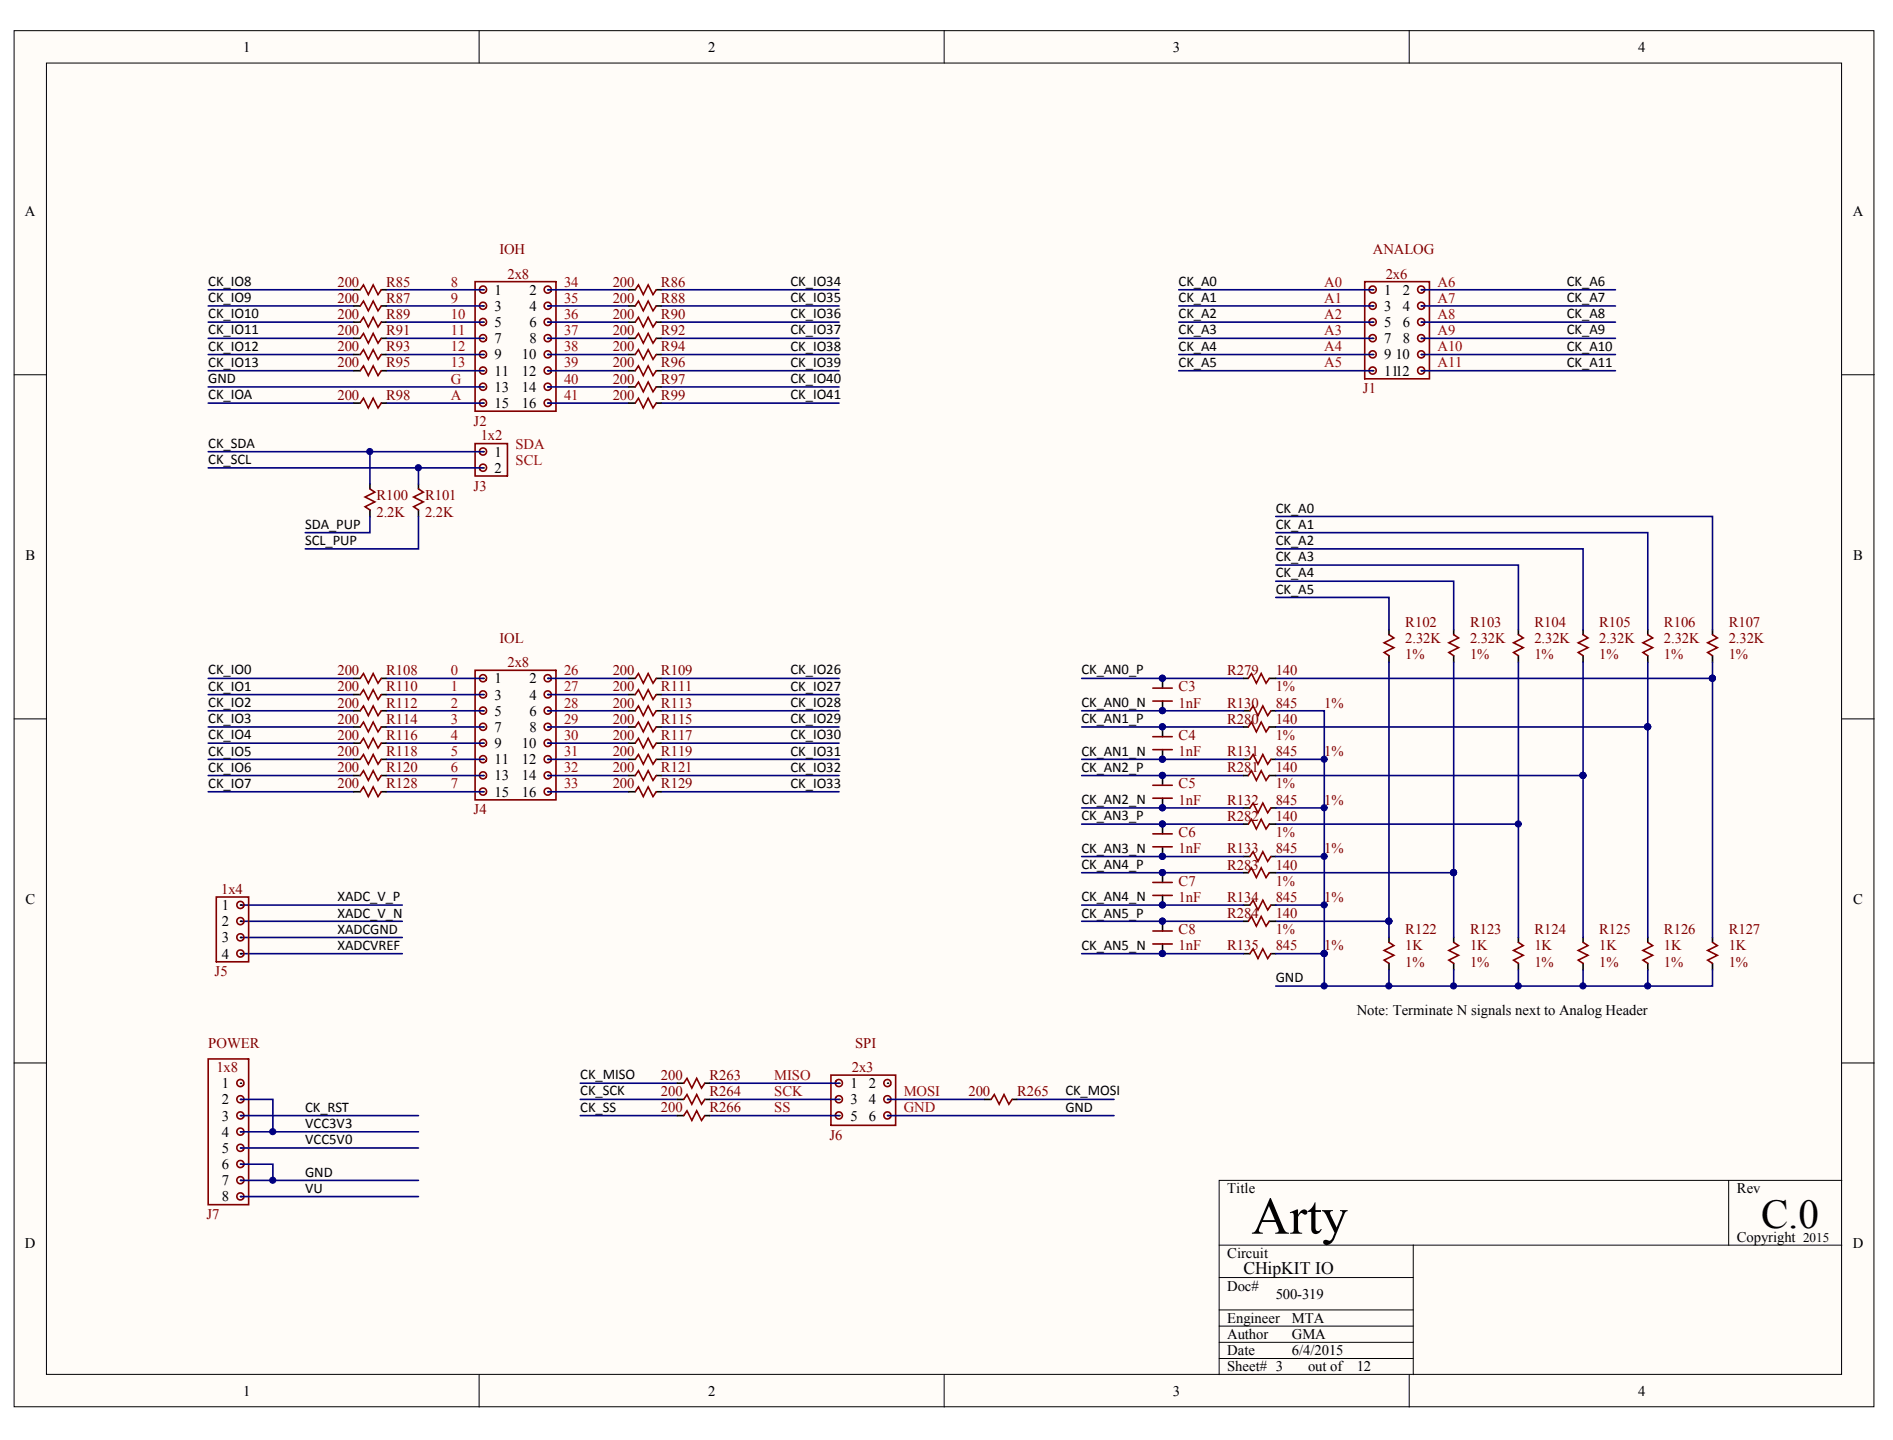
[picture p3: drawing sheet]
<svg xmlns="http://www.w3.org/2000/svg" width="267mm" height="203mm" viewBox="0 0 267 203" stroke-linecap="round" stroke-linejoin="round" font-family="sans-serif">
<defs><g id="words">
<text font-size="7.4" x="176.6" y="174.1">Arty</text>
<text font-size="5.8" x="248.4" y="173.3">C.0</text>
<text font-size="2.5" x="175.4" y="179.8">CHipKIT IO</text>
<g font-size="2.1">
<text x="34.3" y="7.3">1</text>
<text x="99.9" y="7.3">2</text>
<text x="165.5" y="7.3">3</text>
<text x="231.1" y="7.3">4</text>
<text x="3.5" y="30.4">A</text>
<text x="261.4" y="30.4">A</text>
<text x="29.4" y="40.4">CK_IO8</text>
<text x="69.8" y="41.6">1</text>
<text x="74.7" y="41.6">2</text>
<text x="111.5" y="40.4">CK_IO34</text>
<text x="166.3" y="40.4">CK_A0</text>
<text x="195.3" y="41.6">1</text>
<text x="197.9" y="41.6">2</text>
<text x="221" y="40.4">CK_A6</text>
<text x="29.4" y="42.6">CK_IO9</text>
<text x="29.4" y="44.9">CK_IO10</text>
<text x="29.4" y="47.2">CK_IO11</text>
<text x="69.8" y="43.9">3</text>
<text x="69.8" y="46.1">5</text>
<text x="74.7" y="46.1">6</text>
<text x="74.7" y="43.9">4</text>
<text x="111.5" y="42.6">CK_IO35</text>
<text x="111.5" y="44.9">CK_IO36</text>
<text x="111.5" y="47.2">CK_IO37</text>
<text x="166.3" y="42.6">CK_A1</text>
<text x="166.3" y="44.9">CK_A2</text>
<text x="166.3" y="47.2">CK_A3</text>
<text x="195.3" y="43.9">3</text>
<text x="195.3" y="46.1">5</text>
<text x="197.9" y="46.1">6</text>
<text x="197.9" y="43.9">4</text>
<text x="221" y="42.6">CK_A7</text>
<text x="221" y="44.9">CK_A8</text>
<text x="221" y="47.2">CK_A9</text>
<text x="29.4" y="49.5">CK_IO12</text>
<text x="29.4" y="51.8">CK_IO13</text>
<text x="69.8" y="48.4">7</text>
<text x="69.8" y="50.7">9</text>
<text x="69.8" y="53">11</text>
<text x="73.6" y="53">12</text>
<text x="73.6" y="50.7">10</text>
<text x="74.7" y="48.4">8</text>
<text x="111.5" y="49.5">CK_IO38</text>
<text x="111.5" y="51.8">CK_IO39</text>
<text x="166.3" y="49.5">CK_A4</text>
<text x="166.3" y="51.8">CK_A5</text>
<text x="195.3" y="48.4">7</text>
<text x="195.3" y="50.7">9</text>
<text x="195.3" y="53">1112</text>
<text x="196.9" y="50.7">10</text>
<text x="197.9" y="48.4">8</text>
<text x="221" y="49.5">CK_A10</text>
<text x="221" y="51.8">CK_A11</text>
<text x="29.4" y="56.3">CK_IOA</text>
<text x="29.4" y="54">GND</text>
<text x="69.8" y="55.3">13</text>
<text x="69.8" y="57.6">15</text>
<text x="73.6" y="55.3">14</text>
<text x="73.6" y="57.6">16</text>
<text x="111.5" y="54">CK_IO40</text>
<text x="111.5" y="56.3">CK_IO41</text>
<text x="29.4" y="63.2">CK_SDA</text>
<text x="29.4" y="65.5">CK_SCL</text>
<text x="69.8" y="64.4">1</text>
<text x="69.8" y="66.7">2</text>
<text x="43" y="74.6">SDA_PUP</text>
<text x="43" y="76.9">SCL_PUP</text>
<text x="180" y="72.3">CK_A0</text>
<text x="180" y="74.6">CK_A1</text>
<text x="180" y="76.9">CK_A2</text>
<text x="3.6" y="79">B</text>
<text x="180" y="79.2">CK_A3</text>
<text x="180" y="81.5">CK_A4</text>
<text x="180" y="83.8">CK_A5</text>
<text x="261.4" y="79">B</text>
<text x="29.4" y="95.2">CK_IO0</text>
<text x="111.5" y="95.2">CK_IO26</text>
<text x="152.6" y="95.2">CK_AN0_P</text>
<text x="29.4" y="97.4">CK_IO1</text>
<text x="29.4" y="99.8">CK_IO2</text>
<text x="69.8" y="96.4">1</text>
<text x="69.8" y="98.7">3</text>
<text x="69.8" y="101">5</text>
<text x="74.7" y="101">6</text>
<text x="74.7" y="96.4">2</text>
<text x="74.7" y="98.7">4</text>
<text x="111.5" y="97.4">CK_IO27</text>
<text x="111.5" y="99.8">CK_IO28</text>
<text x="152.6" y="99.8">CK_AN0_N</text>
<text x="29.4" y="102">CK_IO3</text>
<text x="29.4" y="104.3">CK_IO4</text>
<text x="29.4" y="106.6">CK_IO5</text>
<text x="69.8" y="103.3">7</text>
<text x="69.8" y="105.6">9</text>
<text x="69.8" y="107.8">11</text>
<text x="73.6" y="107.8">12</text>
<text x="73.6" y="105.6">10</text>
<text x="74.7" y="103.3">8</text>
<text x="111.5" y="102">CK_IO29</text>
<text x="111.5" y="104.3">CK_IO30</text>
<text x="111.5" y="106.6">CK_IO31</text>
<text x="152.6" y="102">CK_AN1_P</text>
<text x="152.6" y="106.6">CK_AN1_N</text>
<text x="29.4" y="108.9">CK_IO6</text>
<text x="29.4" y="111.2">CK_IO7</text>
<text x="69.8" y="110.1">13</text>
<text x="69.8" y="112.4">15</text>
<text x="73.6" y="110.1">14</text>
<text x="73.6" y="112.4">16</text>
<text x="111.5" y="108.9">CK_IO32</text>
<text x="111.5" y="111.2">CK_IO33</text>
<text x="152.6" y="108.9">CK_AN2_P</text>
<text x="152.6" y="113.5">CK_AN2_N</text>
<text x="152.6" y="115.7">CK_AN3_P</text>
<text x="152.6" y="122.6">CK_AN4_P</text>
<text x="152.6" y="120.3">CK_AN3_N</text>
<text x="3.6" y="127.6">C</text>
<text x="31.3" y="128.4">1</text>
<text x="31.3" y="130.7">2</text>
<text x="47.6" y="127.1">XADC_V_P</text>
<text x="47.6" y="129.5">XADC_V_N</text>
<text x="47.6" y="131.8">XADCGND</text>
<text x="152.6" y="129.5">CK_AN5_P</text>
<text x="152.6" y="127.1">CK_AN4_N</text>
<text x="261.4" y="127.6">C</text>
<text x="31.3" y="133">3</text>
<text x="31.3" y="135.3">4</text>
<text x="47.6" y="134">XADCVREF</text>
<text x="152.6" y="134">CK_AN5_N</text>
<text x="180" y="138.6">GND</text>
<text x="191.4" y="143.3">Note: Terminate N signals next to Analog Header</text>
<text x="31.3" y="153.6">1</text>
<text x="31.3" y="155.8">2</text>
<text x="81.9" y="154.6">CK_SCK</text>
<text x="81.9" y="152.3">CK_MISO</text>
<text x="120" y="153.6">1</text>
<text x="120" y="155.8">3</text>
<text x="122.6" y="153.6">2</text>
<text x="122.6" y="155.8">4</text>
<text x="150.3" y="154.6">CK_MOSI</text>
<text x="31.3" y="158.1">3</text>
<text x="31.3" y="160.4">4</text>
<text x="43" y="159.2">VCC3V3</text>
<text x="43" y="161.5">VCC5V0</text>
<text x="43" y="156.9">CK_RST</text>
<text x="81.9" y="156.9">CK_SS</text>
<text x="120" y="158.1">5</text>
<text x="122.6" y="158.1">6</text>
<text x="150.3" y="156.9">GND</text>
<text x="31.3" y="165">6</text>
<text x="31.3" y="162.7">5</text>
<text x="31.3" y="167.2">7</text>
<text x="43" y="166">GND</text>
<text x="31.3" y="169.5">8</text>
<text x="43" y="168.3">VU</text>
<text x="173.1" y="168.4">Title</text>
<text x="245" y="168.4">Rev</text>
<text x="3.5" y="176.1">D</text>
<text x="173.1" y="177.6">Circuit</text>
<text x="245" y="175.3">Copyright 2015</text>
<text x="261.4" y="176.1">D</text>
<text x="173.1" y="182.1">Doc#</text>
<text x="180" y="183.3">500-319</text>
<text x="173.1" y="186.7">Engineer</text>
<text x="173.1" y="189">Author</text>
<text x="173.1" y="191.2">Date</text>
<text x="182.3" y="189">GMA</text>
<text x="182.3" y="186.7">MTA</text>
<text x="182.3" y="191.2">6/4/2015</text>
<text x="34.3" y="197">1</text>
<text x="99.9" y="197">2</text>
<text x="165.5" y="197">3</text>
<text x="173.1" y="193.5">Sheet# 3</text>
<text x="184.5" y="193.5">out of</text>
<text x="191.4" y="193.5">12</text>
<text x="231.1" y="197">4</text>
</g>
<g font-size="2.1" fill="#800000">
<text x="70.5" y="35.9">IOH</text>
<text x="193.7" y="35.9">ANALOG</text>
<text x="47.6" y="40.4">200</text>
<text x="54.5" y="40.4">R85</text>
<text x="71.6" y="39.3">2x8</text>
<text x="86.4" y="40.4">200</text>
<text x="93.2" y="40.4">R86</text>
<text x="195.5" y="39.3">2x6</text>
<text x="47.6" y="42.7">200</text>
<text x="47.6" y="45">200</text>
<text x="47.6" y="47.3">200</text>
<text x="54.5" y="42.7">R87</text>
<text x="54.5" y="45">R89</text>
<text x="54.5" y="47.3">R91</text>
<text x="86.4" y="42.7">200</text>
<text x="86.4" y="45">200</text>
<text x="86.4" y="47.3">200</text>
<text x="93.2" y="42.7">R88</text>
<text x="93.2" y="45">R90</text>
<text x="93.2" y="47.3">R92</text>
<text x="47.6" y="49.6">200</text>
<text x="47.6" y="51.8">200</text>
<text x="54.5" y="49.6">R93</text>
<text x="54.5" y="51.8">R95</text>
<text x="86.4" y="49.6">200</text>
<text x="86.4" y="51.8">200</text>
<text x="93.2" y="49.6">R94</text>
<text x="93.2" y="51.8">R96</text>
<text x="47.6" y="56.5">200</text>
<text x="54.5" y="56.5">R98</text>
<text x="86.4" y="54.1">200</text>
<text x="86.4" y="56.5">200</text>
<text x="93.2" y="54.1">R97</text>
<text x="93.2" y="56.5">R99</text>
<text x="192.3" y="55.5">J1</text>
<text x="66.8" y="60.1">J2</text>
<text x="67.8" y="62.2">1x2</text>
<text x="53.1" y="70.6">R100</text>
<text x="60" y="70.6">R101</text>
<text x="66.8" y="69.2">J3</text>
<text x="53.1" y="72.9">2.2K</text>
<text x="60" y="72.9">2.2K</text>
<text x="198.2" y="88.4">R102</text>
<text x="207.4" y="88.4">R103</text>
<text x="216.5" y="88.4">R104</text>
<text x="225.6" y="88.4">R105</text>
<text x="234.7" y="88.4">R106</text>
<text x="243.9" y="88.4">R107</text>
<text x="47.6" y="95.3">200</text>
<text x="54.5" y="95.3">R108</text>
<text x="70.5" y="90.7">IOL</text>
<text x="71.6" y="94.1">2x8</text>
<text x="86.4" y="95.3">200</text>
<text x="93.2" y="95.3">R109</text>
<text x="173.1" y="95.3">R279</text>
<text x="180" y="95.3">140</text>
<text x="198.2" y="90.7">2.32K</text>
<text x="198.2" y="93">1%</text>
<text x="207.4" y="90.7">2.32K</text>
<text x="207.4" y="93">1%</text>
<text x="216.5" y="90.7">2.32K</text>
<text x="216.5" y="93">1%</text>
<text x="225.6" y="90.7">2.32K</text>
<text x="225.6" y="93">1%</text>
<text x="234.7" y="90.7">2.32K</text>
<text x="234.7" y="93">1%</text>
<text x="243.9" y="90.7">2.32K</text>
<text x="243.9" y="93">1%</text>
<text x="47.6" y="97.6">200</text>
<text x="47.6" y="99.8">200</text>
<text x="54.5" y="97.6">R110</text>
<text x="54.5" y="99.8">R112</text>
<text x="86.4" y="97.6">200</text>
<text x="86.4" y="99.8">200</text>
<text x="93.2" y="97.6">R111</text>
<text x="93.2" y="99.8">R113</text>
<text x="166.3" y="99.8">1nF</text>
<text x="166.3" y="97.6">C3</text>
<text x="173.1" y="99.8">R130</text>
<text x="180" y="99.8">845</text>
<text x="180" y="97.6">1%</text>
<text x="186.8" y="99.8">1%</text>
<text x="47.6" y="102.1">200</text>
<text x="47.6" y="104.4">200</text>
<text x="47.6" y="106.7">200</text>
<text x="54.5" y="102.1">R114</text>
<text x="54.5" y="104.4">R116</text>
<text x="54.5" y="106.7">R118</text>
<text x="86.4" y="102.1">200</text>
<text x="86.4" y="104.4">200</text>
<text x="86.4" y="106.7">200</text>
<text x="93.2" y="102.1">R115</text>
<text x="93.2" y="104.4">R117</text>
<text x="93.2" y="106.7">R119</text>
<text x="166.3" y="106.7">1nF</text>
<text x="166.3" y="104.4">C4</text>
<text x="173.1" y="106.7">R131</text>
<text x="173.1" y="102.1">R280</text>
<text x="180" y="106.7">845</text>
<text x="180" y="102.1">140</text>
<text x="180" y="104.4">1%</text>
<text x="186.8" y="106.7">1%</text>
<text x="47.6" y="109">200</text>
<text x="47.6" y="111.3">200</text>
<text x="54.5" y="109">R120</text>
<text x="54.5" y="111.3">R128</text>
<text x="86.4" y="109">200</text>
<text x="86.4" y="111.3">200</text>
<text x="93.2" y="109">R121</text>
<text x="93.2" y="111.3">R129</text>
<text x="166.3" y="113.6">1nF</text>
<text x="166.3" y="111.3">C5</text>
<text x="173.1" y="113.6">R132</text>
<text x="173.1" y="109">R281</text>
<text x="180" y="113.6">845</text>
<text x="180" y="109">140</text>
<text x="180" y="111.3">1%</text>
<text x="186.8" y="113.6">1%</text>
<text x="66.8" y="114.9">J4</text>
<text x="166.3" y="118.1">C6</text>
<text x="173.1" y="115.9">R282</text>
<text x="180" y="115.9">140</text>
<text x="180" y="118.1">1%</text>
<text x="166.3" y="120.4">1nF</text>
<text x="166.3" y="125">C7</text>
<text x="173.1" y="120.4">R133</text>
<text x="173.1" y="122.7">R283</text>
<text x="180" y="120.4">845</text>
<text x="180" y="122.7">140</text>
<text x="180" y="125">1%</text>
<text x="186.8" y="120.4">1%</text>
<text x="31.2" y="126.1">1x4</text>
<text x="166.3" y="127.3">1nF</text>
<text x="166.3" y="131.8">C8</text>
<text x="173.1" y="127.3">R134</text>
<text x="173.1" y="129.6">R284</text>
<text x="180" y="127.3">845</text>
<text x="180" y="129.6">140</text>
<text x="180" y="131.8">1%</text>
<text x="186.8" y="127.3">1%</text>
<text x="198.2" y="131.8">R122</text>
<text x="207.4" y="131.8">R123</text>
<text x="216.5" y="131.8">R124</text>
<text x="225.6" y="131.8">R125</text>
<text x="234.7" y="131.8">R126</text>
<text x="243.9" y="131.8">R127</text>
<text x="30.3" y="137.8">J5</text>
<text x="166.3" y="134.1">1nF</text>
<text x="173.1" y="134.1">R135</text>
<text x="180" y="134.1">845</text>
<text x="186.8" y="134.1">1%</text>
<text x="198.2" y="134.1">1K</text>
<text x="198.2" y="136.4">1%</text>
<text x="207.4" y="134.1">1K</text>
<text x="207.4" y="136.4">1%</text>
<text x="216.5" y="134.1">1K</text>
<text x="216.5" y="136.4">1%</text>
<text x="225.6" y="134.1">1K</text>
<text x="225.6" y="136.4">1%</text>
<text x="234.7" y="134.1">1K</text>
<text x="234.7" y="136.4">1%</text>
<text x="243.9" y="134.1">1K</text>
<text x="243.9" y="136.4">1%</text>
<text x="29.4" y="147.9">POWER</text>
<text x="120.6" y="147.9">SPI</text>
<text x="30.5" y="151.3">1x8</text>
<text x="93.2" y="152.4">200</text>
<text x="93.2" y="154.7">200</text>
<text x="100.1" y="152.4">R263</text>
<text x="100.1" y="154.7">R264</text>
<text x="120.2" y="151.3">2x3</text>
<text x="136.6" y="154.7">200</text>
<text x="143.5" y="154.7">R265</text>
<text x="93.2" y="157">200</text>
<text x="100.1" y="157">R266</text>
<text x="117" y="160.9">J6</text>
<text x="29.1" y="172.1">J7</text>
</g>
<g font-size="2.1" fill="#bf0000">
<text x="63.6" y="40.4">8</text>
<text x="79.6" y="40.4">34</text>
<text x="186.8" y="40.4">A0</text>
<text x="202.8" y="40.4">A6</text>
<text x="63.6" y="42.7">9</text>
<text x="63.6" y="45">10</text>
<text x="63.6" y="47.3">11</text>
<text x="79.6" y="42.7">35</text>
<text x="79.6" y="45">36</text>
<text x="79.6" y="47.3">37</text>
<text x="186.8" y="42.7">A1</text>
<text x="186.8" y="45">A2</text>
<text x="186.8" y="47.3">A3</text>
<text x="202.8" y="42.7">A7</text>
<text x="202.8" y="45">A8</text>
<text x="202.8" y="47.3">A9</text>
<text x="63.6" y="49.6">12</text>
<text x="63.6" y="51.8">13</text>
<text x="79.6" y="49.6">38</text>
<text x="79.6" y="51.8">39</text>
<text x="186.8" y="49.6">A4</text>
<text x="186.8" y="51.8">A5</text>
<text x="202.8" y="49.6">A10</text>
<text x="202.8" y="51.8">A11</text>
<text x="63.6" y="54.1">G</text>
<text x="63.6" y="56.5">A</text>
<text x="79.6" y="54.1">40</text>
<text x="79.6" y="56.5">41</text>
<text x="72.7" y="63.3">SDA</text>
<text x="72.7" y="65.6">SCL</text>
<text x="63.6" y="95.3">0</text>
<text x="79.6" y="95.3">26</text>
<text x="63.6" y="97.6">1</text>
<text x="63.6" y="99.8">2</text>
<text x="79.6" y="97.6">27</text>
<text x="79.6" y="99.8">28</text>
<text x="63.6" y="102.1">3</text>
<text x="63.6" y="104.4">4</text>
<text x="63.6" y="106.7">5</text>
<text x="79.6" y="102.1">29</text>
<text x="79.6" y="104.4">30</text>
<text x="79.6" y="106.7">31</text>
<text x="63.6" y="109">6</text>
<text x="63.6" y="111.3">7</text>
<text x="79.6" y="109">32</text>
<text x="79.6" y="111.3">33</text>
<text x="109.2" y="152.4">MISO</text>
<text x="109.2" y="154.7">SCK</text>
<text x="127.5" y="154.7">MOSI</text>
<text x="109.2" y="157">SS</text>
<text x="127.5" y="157">GND</text>
</g>
</g></defs>
<g fill="#fffcf8" stroke="#000" stroke-width=".14">
<path d="M2 4.3h262.4v194.2h-262.4z"/>
<path d="M6.6 8.9h253.2v185h-253.2z"/>
</g>
<g fill="none" stroke="#000" stroke-width=".14">
<path d="M67.6 4.3v4.6M133.2 4.3v4.6M198.8 4.3v4.6M2 52.9h4.6M259.8 52.9h4.6M2 101.4h4.6M259.8 101.4h4.6M2 150h4.6M259.8 150h4.6M172 175.7h87.8M199.4 175.7v18.3M243.9 166.6v9.1"/>
<path d="M259.8 166.6h-87.8v27.4M67.6 194v4.6M133.2 194v4.6M172 189.4h27.4M172 191.7h27.4M172 180.3h27.4M172 187.1h27.4M172 184.8h27.4M198.8 194v4.6"/>
</g>
<g fill="none" stroke="#000" stroke-width=".23">
<path d="M49.9 40.9h.9M49.9 43.2h.9M49.9 45.5h.9M49.9 47.7h.9M49.9 50h.9M49.9 52.3h.9M49.9 56.9h.9M53.8 40.9h.7M53.8 43.2h.7M53.8 45.5h.7M53.8 47.7h.7M53.8 50h.7"/>
<path d="M53.8 52.3h.7M53.8 56.9h.7M68.2 40.9h.1M68.2 43.2h.1M68.2 45.5h.1M68.2 47.7h.1M68.2 50h.1M68.2 52.3h.1M68.2 54.6h.1M68.2 56.9h.1M77.3 45.5h.1M77.3 40.9h.1"/>
<path d="M77.3 43.2h.1M77.3 52.3h.1M77.3 47.7h.1M77.3 50h.1M77.3 54.6h.1M77.3 56.9h.1M88.7 40.9h.9M88.7 43.2h.9M88.7 45.5h.9M88.7 47.7h.9M88.7 50h.9M88.7 52.3h.9"/>
<path d="M88.7 54.6h.9M88.7 56.9h.9M92.6 40.9h.7M92.6 43.2h.7M92.6 45.5h.7M92.6 47.7h.7M92.6 50h.7M92.6 52.3h.7M92.6 54.6h.7M92.6 56.9h.7M193.7 40.9h.1M193.7 43.2h.1"/>
<path d="M193.7 45.5h.1M193.7 47.7h.1M193.7 50h.1M193.7 52.3h.1M200.5 45.5h.1M200.5 40.9h.1M200.5 43.2h.1M200.5 52.3h.1M200.5 47.7h.1M200.5 50h.1M52.2 68.3v.7M52.2 72v.9"/>
<path d="M59 68.3v.7M59 72v.9M68.2 63.7h.1M68.2 66h.1M49.9 95.7h.9M49.9 98h.9M53.8 95.7h.7M53.8 98h.7M68.2 95.7h.1M68.2 98h.1M77.3 95.7h.1M77.3 98h.1"/>
<path d="M88.7 95.7h.9M88.7 98h.9M92.6 95.7h.7M92.6 98h.7M164 95.7v1.4M164 98.9v1.4M175.4 95.7h.7M179.1 95.7h.9M196 88.9v.7M196 92.5v.9M205.1 88.9v.7M205.1 92.5v.9"/>
<path d="M214.2 88.9v.7M214.2 92.5v.9M223.3 88.9v.7M223.3 92.5v.9M232.5 88.9v.7M232.5 92.5v.9M241.6 88.9v.7M241.6 92.5v.9M49.9 100.3h.9M49.9 102.6h.9M49.9 104.9h.9M49.9 107.2h.9"/>
<path d="M49.9 109.4h.9M49.9 111.7h.9M53.8 100.3h.7M53.8 102.6h.7M53.8 104.9h.7M53.8 107.2h.7M53.8 109.4h.7M53.8 111.7h.7M68.2 100.3h.1M68.2 102.6h.1M68.2 104.9h.1M68.2 107.2h.1"/>
<path d="M68.2 109.4h.1M68.2 111.7h.1M77.3 100.3h.1M77.3 107.2h.1M77.3 102.6h.1M77.3 104.9h.1M77.3 109.4h.1M77.3 111.7h.1M88.7 100.3h.9M88.7 102.6h.9M88.7 104.9h.9M88.7 107.2h.9"/>
<path d="M88.7 109.4h.9M88.7 111.7h.9M92.6 100.3h.7M92.6 102.6h.7M92.6 104.9h.7M92.6 107.2h.7M92.6 109.4h.7M92.6 111.7h.7M164 102.6v1.4M164 105.8v1.4M164 109.4v1.4M164 112.6v1.4"/>
<path d="M164 116.3v1.4M164 119.5v1.4M175.4 100.3h.9M175.4 102.6h.7M175.4 107.2h.9M175.4 109.4h.7M175.4 114h.9M175.4 116.3h.7M179.1 102.6h.9M179.1 109.4h.9M179.1 116.3h.9M179.3 100.3h.7"/>
<path d="M179.3 107.2h.7M179.3 114h.7M33.9 127.7h.1M33.9 130h.1M33.9 132.3h.1M33.9 134.6h.1M164 123.1v1.4M164 126.3v1.4M164 130v1.4M164 133.2v1.4M175.4 127.7h.9M175.4 134.6h.9"/>
<path d="M175.4 120.9h.9M175.4 123.1h.7M175.4 130h.7M179.1 123.1h.9M179.1 130h.9M179.3 127.7h.7M179.3 134.6h.7M179.3 120.9h.7M196 132.3v.7M196 135.9v1M205.1 132.3v.7M205.1 135.9v1"/>
<path d="M214.2 132.3v.7M214.2 135.9v1M223.3 132.3v.7M223.3 135.9v1M232.5 132.3v.7M232.5 135.9v1M241.6 132.3v.7M241.6 135.9v1M33.9 152.9h.1M33.9 155.1h.1M33.9 157.4h.1M33.9 159.7h.1"/>
<path d="M95.5 152.9h1M95.5 155.1h1M95.5 157.4h1M99.4 152.9h.7M99.4 155.1h.7M99.4 157.4h.7M118.4 152.9h.1M118.4 155.1h.1M118.4 157.4h.1M125.2 157.4h.1M125.2 152.9h.1M125.2 155.1h.1"/>
<path d="M138.9 155.1h.9M142.8 155.1h.7M33.9 164.3h.1M33.9 162h.1M33.9 166.6h.1M33.9 168.9h.1"/>
</g>
<g fill="none" stroke="#800000" stroke-width=".23">
<path d="M67 39.7h11.4v18.3h-11.4zM192.5 39.7h9.2v13.8h-9.2zM50.8 40.9l.5-.7 .7 1.4 .6-1.4 .7 1.4 .5-.7M50.8 43.2l.5-.7 .7 1.4 .6-1.4 .7 1.4 .5-.7M50.8 45.5l.5-.7 .7 1.3 .6-1.3 .7 1.3 .5-.6M50.8 47.7l.5-.6 .7 1.3 .6-1.3 .7 1.3 .5-.7M50.8 50l.5-.7 .7 1.4 .6-1.4 .7 1.4 .5-.7M50.8 52.3l.5-.7 .7 1.4 .6-1.4 .7 1.4 .5-.7M50.8 56.9l.5-.7 .7 1.4 .6-1.4 .7 1.4 .5-.7M68.6 41.1a.5 .5 0 0 0-.4-.7 .5 .5 0 0 0-.6 .6 .5 .5 0 0 0 .8 .3l.2-.2M68.6 43.4a.5 .5 0 0 0-.4-.7 .5 .5 0 0 0-.6 .5 .5 .5 0 0 0 .8 .4l.2-.2M68.6 45.7a.5 .5 0 0 0-.4-.8 .5 .5 0 0 0-.6 .6 .5 .5 0 0 0 .8 .4l.2-.2"/>
<path d="M68.6 48a.5 .5 0 0 0-.4-.8 .5 .5 0 0 0-.6 .6 .5 .5 0 0 0 .8 .4l.2-.2M68.6 50.2a.5 .5 0 0 0-.4-.7 .5 .5 0 0 0-.6 .6 .5 .5 0 0 0 .8 .3l.2-.1M68.6 52.5a.5 .5 0 0 0-.4-.7 .5 .5 0 0 0-.6 .6 .5 .5 0 0 0 .8 .3l.2-.2M68.6 54.8a.5 .5 0 0 0-.4-.7 .5 .5 0 0 0-.6 .6 .5 .5 0 0 0 .8 .3l.2-.2M68.6 57.1a.5 .5 0 0 0-.4-.7 .5 .5 0 0 0-.6 .6 .5 .5 0 0 0 .8 .3l.2-.2M77.7 43.4a.5 .5 0 0 0-.4-.7 .5 .5 0 0 0-.5 .5 .5 .5 0 0 0 .7 .4l.2-.2M77.7 52.5a.5 .5 0 0 0-.4-.7 .5 .5 0 0 0-.5 .6 .5 .5 0 0 0 .7 .3l.2-.2M89.6 40.9l.5-.7 .7 1.4 .6-1.4 .7 1.4 .5-.7M89.6 43.2l.5-.7 .7 1.4 .6-1.4 .7 1.4 .5-.7M89.6 45.5l.5-.7 .7 1.3 .6-1.3 .7 1.3 .5-.6M89.6 47.7l.5-.6 .7 1.3 .6-1.3 .7 1.3 .5-.7M89.6 50l.5-.7 .7 1.4 .6-1.4 .7 1.4 .5-.7"/>
<path d="M89.6 52.3l.5-.7 .7 1.4 .6-1.4 .7 1.4 .5-.7M89.6 54.6l.5-.7 .7 1.4 .6-1.4 .7 1.4 .5-.7M89.6 56.9l.5-.7 .7 1.4 .6-1.4 .7 1.4 .5-.7M193.2 47.5a.5 .5 0 0 1 .8-.1 .5 .5 0 0 1-.2 .8 .5 .5 0 0 1-.7-.4l.1-.3M200.9 43.4a.5 .5 0 0 0-.3-.7 .5 .5 0 0 0-.6 .5 .5 .5 0 0 0 .7 .4l.2-.2M200.9 52.5a.5 .5 0 0 0-.3-.7 .5 .5 0 0 0-.6 .6 .5 .5 0 0 0 .7 .3l.2-.2M52.2 69l.7 .5-1.4 .6 1.4 .7-1.4 .7 .7 .5M59 69l.7 .5-1.3 .6 1.3 .7-1.3 .7 .6 .5M67 62.6h4.6v4.6h-4.6zM50.8 95.7l.5-.7 .7 1.4 .6-1.4 .7 1.4 .5-.7M50.8 98l.5-.7 .7 1.4 .6-1.4 .7 1.4 .5-.7M67 94.6h11.4v18.3h-11.4z"/>
<path d="M68.6 95.9a.5 .5 0 0 0-.4-.7 .5 .5 0 0 0-.6 .6 .5 .5 0 0 0 .8 .3l.2-.1M68.6 98.2a.5 .5 0 0 0-.4-.7 .5 .5 0 0 0-.6 .6 .5 .5 0 0 0 .8 .3l.2-.2M77.7 95.9a.5 .5 0 0 0-.4-.7 .5 .5 0 0 0-.5 .6 .5 .5 0 0 0 .7 .3l.2-.1M77.7 98.2a.5 .5 0 0 0-.4-.7 .5 .5 0 0 0-.5 .6 .5 .5 0 0 0 .7 .3l.2-.2M89.6 95.7l.5-.7 .7 1.4 .6-1.4 .7 1.4 .5-.7M89.6 98l.5-.7 .7 1.4 .6-1.4 .7 1.4 .5-.7M162.6 97.1h2.8M162.6 98.9h2.8M176.1 95.7l.5-.7 .6 1.4 .7-1.4 .7 1.4 .5-.7M196 89.6l.6 .4-1.3 .7 1.3 .7-1.3 .7 .7 .4M205.1 89.6l.7 .4-1.4 .7 1.4 .7-1.4 .7 .7 .4M214.2 89.6l.7 .4-1.4 .7 1.4 .7-1.4 .7 .7 .4"/>
<path d="M223.3 89.6l.7 .4-1.4 .7 1.4 .7-1.4 .7 .7 .4M232.5 89.6l.6 .4-1.3 .7 1.3 .7-1.3 .7 .7 .4M241.6 89.6l.7 .4-1.4 .7 1.4 .7-1.4 .7 .7 .4M50.8 100.3l.5-.7 .7 1.4 .6-1.4 .7 1.4 .5-.7M50.8 102.6l.5-.7 .7 1.4 .6-1.4 .7 1.4 .5-.7M50.8 104.9l.5-.7 .7 1.4 .6-1.4 .7 1.4 .5-.7M50.8 107.2l.5-.7 .7 1.3 .6-1.3 .7 1.3 .5-.6M50.8 109.4l.5-.6 .7 1.3 .6-1.3 .7 1.3 .5-.7M50.8 111.7l.5-.7 .7 1.4 .6-1.4 .7 1.4 .5-.7M68.6 100.5a.5 .5 0 0 0-.4-.7 .5 .5 0 0 0-.6 .6 .5 .5 0 0 0 .8 .3l.2-.2M68.6 102.8a.5 .5 0 0 0-.4-.7 .5 .5 0 0 0-.6 .6 .5 .5 0 0 0 .8 .3l.2-.2M68.6 105.1a.5 .5 0 0 0-.4-.7 .5 .5 0 0 0-.6 .5 .5 .5 0 0 0 .8 .4l.2-.2"/>
<path d="M68.6 107.4a.5 .5 0 0 0-.4-.8 .5 .5 0 0 0-.6 .6 .5 .5 0 0 0 .8 .4l.2-.2M68.6 109.7a.5 .5 0 0 0-.4-.8 .5 .5 0 0 0-.6 .6 .5 .5 0 0 0 .8 .4l.2-.2M68.6 111.9a.5 .5 0 0 0-.4-.7 .5 .5 0 0 0-.6 .6 .5 .5 0 0 0 .8 .3l.2-.1M77.7 107.4a.5 .5 0 0 0-.4-.8 .5 .5 0 0 0-.5 .6 .5 .5 0 0 0 .7 .4l.2-.2M89.6 100.3l.5-.7 .7 1.4 .6-1.4 .7 1.4 .5-.7M89.6 102.6l.5-.7 .7 1.4 .6-1.4 .7 1.4 .5-.7M89.6 104.9l.5-.7 .7 1.4 .6-1.4 .7 1.4 .5-.7M89.6 107.2l.5-.7 .7 1.3 .6-1.3 .7 1.3 .5-.6M89.6 109.4l.5-.6 .7 1.3 .6-1.3 .7 1.3 .5-.7M89.6 111.7l.5-.7 .7 1.4 .6-1.4 .7 1.4 .5-.7M162.6 104h2.8M162.6 105.8h2.8"/>
<path d="M162.6 110.8h2.8M162.6 112.6h2.8M162.6 117.7h2.8M162.6 119.5h2.8M176.1 102.6l.5-.7 .6 1.4 .7-1.4 .7 1.4 .5-.7M176.1 109.4l.5-.6 .6 1.3 .7-1.3 .7 1.3 .5-.7M176.1 116.3l.5-.7 .6 1.4 .7-1.4 .7 1.4 .5-.7M176.3 100.3l.5-.7 .7 1.4 .7-1.4 .6 1.4 .5-.7M176.3 107.2l.5-.7 .7 1.3 .7-1.3 .6 1.3 .5-.6M176.3 114l.5-.7 .7 1.4 .7-1.4 .6 1.4 .5-.7M30.5 126.6h4.6v9.1h-4.6zM34.4 130.2a.5 .5 0 0 0-.4-.7 .5 .5 0 0 0-.6 .6 .5 .5 0 0 0 .8 .3l.1-.2"/>
<path d="M162.6 124.5h2.8M162.6 126.3h2.8M162.6 131.4h2.8M162.6 133.2h2.8M176.1 123.1l.5-.6 .6 1.3 .7-1.3 .7 1.3 .5-.7M176.1 130l.5-.7 .6 1.4 .7-1.4 .7 1.4 .5-.7M176.3 127.7l.5-.7 .7 1.4 .7-1.4 .6 1.4 .5-.7M176.3 134.6l.5-.7 .7 1.4 .7-1.4 .6 1.4 .5-.7M176.3 120.9l.5-.7 .7 1.3 .7-1.3 .6 1.3 .5-.6M196 133l.6 .4-1.3 .7 1.3 .7-1.3 .7 .7 .4M205.1 133l.7 .4-1.4 .7 1.4 .7-1.4 .7 .7 .4M214.2 133l.7 .4-1.4 .7 1.4 .7-1.4 .7 .7 .4"/>
<path d="M223.3 133l.7 .4-1.4 .7 1.4 .7-1.4 .7 .7 .4M232.5 133l.6 .4-1.3 .7 1.3 .7-1.3 .7 .7 .4M241.6 133l.7 .4-1.4 .7 1.4 .7-1.4 .7 .7 .4M29.4 149.4h5.7v20.6h-5.7zM96.5 152.9l.4-.7 .7 1.3 .7-1.3 .7 1.3 .4-.6M96.5 155.1l.4-.6 .7 1.3 .7-1.3 .7 1.3 .4-.7M96.5 157.4l.4-.7 .7 1.4 .7-1.4 .7 1.4 .4-.7M117.2 151.7h9.2v7.1h-9.2zM117.9 157.2a.5 .5 0 0 1 .8-.1 .5 .5 0 0 1-.2 .8 .5 .5 0 0 1-.7-.5l.1-.2M139.8 155.1l.5-.6 .7 1.3 .6-1.3 .7 1.3 .5-.7M34.4 162.2a.5 .5 0 0 0-.4-.7 .5 .5 0 0 0-.6 .6 .5 .5 0 0 0 .8 .3l.1-.2"/>
<circle cx="77.3" cy="47.7" r=".5"/>
<circle cx="77.3" cy="54.6" r=".5"/>
<circle cx="77.3" cy="45.4" r=".5"/>
<circle cx="77.3" cy="56.9" r=".5"/>
<circle cx="77.3" cy="50" r=".5"/>
<circle cx="77.3" cy="40.9" r=".5"/>
<circle cx="193.6" cy="45.4" r=".5"/>
<circle cx="193.6" cy="50" r=".5"/>
<circle cx="193.6" cy="43.2" r=".5"/>
<circle cx="193.6" cy="52.3" r=".5"/>
<circle cx="193.6" cy="40.9" r=".5"/>
<circle cx="200.5" cy="47.7" r=".5"/>
<circle cx="200.5" cy="45.4" r=".5"/>
<circle cx="200.5" cy="50" r=".5"/>
<circle cx="200.5" cy="40.9" r=".5"/>
<circle cx="68.1" cy="63.7" r=".5"/>
<circle cx="68.1" cy="66" r=".5"/>
<circle cx="77.3" cy="109.4" r=".5"/>
<circle cx="77.3" cy="111.7" r=".5"/>
<circle cx="77.3" cy="102.6" r=".5"/>
<circle cx="77.3" cy="100.3" r=".5"/>
<circle cx="77.3" cy="104.8" r=".5"/>
<circle cx="33.9" cy="132.3" r=".5"/>
<circle cx="33.9" cy="134.6" r=".5"/>
<circle cx="33.9" cy="127.7" r=".5"/>
<circle cx="33.9" cy="159.7" r=".5"/>
<circle cx="33.9" cy="152.8" r=".5"/>
<circle cx="33.9" cy="157.4" r=".5"/>
<circle cx="33.9" cy="155.1" r=".5"/>
<circle cx="118.3" cy="152.8" r=".5"/>
<circle cx="118.3" cy="155.1" r=".5"/>
<circle cx="125.2" cy="152.8" r=".5"/>
<circle cx="125.2" cy="157.4" r=".5"/>
<circle cx="125.2" cy="155.1" r=".5"/>
<circle cx="33.9" cy="168.8" r=".5"/>
<circle cx="33.9" cy="166.5" r=".5"/>
<circle cx="33.9" cy="164.3" r=".5"/>
</g>
<g fill="none" stroke="#000080" stroke-width=".23">
<path d="M29.4 40.9h20.5M29.4 43.2h20.5M29.4 45.5h20.5M29.4 47.7h20.5M29.4 50h20.5M29.4 52.3h20.5M29.4 54.6h38.8M29.4 56.9h20.5M54.5 40.9h13.7M54.5 43.2h13.7M54.5 45.5h13.7M54.5 47.7h13.7"/>
<path d="M54.5 50h13.7M54.5 52.3h13.7M54.5 56.9h13.7M77.3 40.9h11.4M77.3 43.2h11.4M77.3 45.5h11.4M77.3 47.7h11.4M77.3 50h11.4M77.3 52.3h11.4M77.3 54.6h11.4M77.3 56.9h11.4M93.3 40.9h25.1"/>
<path d="M93.3 43.2h25.1M93.3 45.5h25.1M93.3 47.7h25.1M93.3 50h25.1M93.3 52.3h25.1M93.3 54.6h25.1M93.3 56.9h25.1M166.3 40.9h27.4M166.3 43.2h27.4M166.3 45.5h27.4M166.3 47.7h27.4M166.3 50h27.4"/>
<path d="M166.3 52.3h27.4M200.5 40.9h27.4M200.5 43.2h27.4M200.5 45.5h27.4M200.5 47.7h27.4M200.5 50h27.4M200.5 52.3h27.4M29.4 63.7h38.8M29.4 66h38.8M52.2 72.9v2.3h-9.1M52.2 63.7v4.6M59 72.9v4.5h-15.9"/>
<path d="M59 66v2.3M180 72.9h61.6v16M180 75.2h52.5v13.7M180 77.4h43.3v11.5M180 79.7h34.2v9.2M29.4 95.7h20.5M29.4 98h20.5M54.5 95.7h13.7M54.5 98h13.7M77.3 95.7h11.4M77.3 98h11.4M93.3 95.7h25.1"/>
<path d="M93.3 98h25.1M152.6 95.7h22.8M180 82h25.1v6.9M180 84.3h16v4.6M180 95.7h61.6M196 93.4v38.9M205.1 93.4v38.9M214.2 93.4v38.9M223.3 93.4v38.9M232.5 93.4v38.9M241.6 93.4v38.9M29.4 100.3h20.5"/>
<path d="M29.4 102.6h20.5M29.4 104.9h20.5M29.4 107.2h20.5M29.4 109.4h20.5M29.4 111.7h20.5M54.5 100.3h13.7M54.5 102.6h13.7M54.5 104.9h13.7M54.5 107.2h13.7M54.5 109.4h13.7M54.5 111.7h13.7M77.3 100.3h11.4"/>
<path d="M77.3 102.6h11.4M77.3 104.9h11.4M77.3 107.2h11.4M77.3 109.4h11.4M77.3 111.7h11.4M93.3 100.3h25.1M93.3 102.6h25.1M93.3 104.9h25.1M93.3 107.2h25.1M93.3 109.4h25.1M93.3 111.7h25.1M152.6 100.3h22.8"/>
<path d="M152.6 102.6h22.8M152.6 107.2h22.8M152.6 109.4h22.8M152.6 114h22.8M152.6 116.3h22.8M180 100.3h6.8v34.3M180 102.6h52.5M180 107.2h6.8M180 109.4h43.3M180 114h6.8M180 116.3h34.2M33.9 127.7h22.9"/>
<path d="M33.9 130h22.9M33.9 132.3h22.9M33.9 134.6h22.9M152.6 127.7h22.8M152.6 130h22.8M152.6 134.6h22.8M152.6 120.9h22.8M152.6 123.1h22.8M180 127.7h6.8M180 130h16M180 134.6h6.8M180 120.9h6.8"/>
<path d="M180 123.1h25.1M186.8 134.6v4.5M196 136.9v2.2M205.1 136.9v2.2M214.2 136.9v2.2M223.3 136.9v2.2M232.5 136.9v2.2M241.6 136.9v2.2h-61.6M33.9 155.1h4.6v4.6M33.9 159.7h25.1M33.9 157.4h25.1M81.9 157.4h13.6"/>
<path d="M81.9 152.9h13.6M81.9 155.1h13.6M100.1 157.4h18.3M100.1 152.9h18.3M100.1 155.1h18.3M125.2 157.4h32M125.2 155.1h13.7M143.5 155.1h13.7M33.9 164.3h4.6v2.3M33.9 168.9h25.1M33.9 162h25.1M33.9 166.6h25.1"/>
</g>
<g fill="#000080" stroke="#000080" stroke-width=".14">
<circle cx="38.5" cy="159.7" r=".43"/>
<circle cx="38.5" cy="166.5" r=".43"/>
<circle cx="52.2" cy="63.7" r=".43"/>
<circle cx="59" cy="66" r=".43"/>
<circle cx="241.6" cy="95.7" r=".43"/>
<circle cx="232.4" cy="102.6" r=".43"/>
<circle cx="223.3" cy="109.4" r=".43"/>
<circle cx="205.1" cy="123.1" r=".43"/>
<circle cx="195.9" cy="130" r=".43"/>
<circle cx="195.9" cy="139.1" r=".43"/>
<circle cx="205.1" cy="139.1" r=".43"/>
<circle cx="214.2" cy="139.1" r=".43"/>
<circle cx="223.3" cy="139.1" r=".43"/>
<circle cx="232.4" cy="139.1" r=".43"/>
<circle cx="164" cy="95.7" r=".43"/>
<circle cx="164" cy="100.3" r=".43"/>
<circle cx="164" cy="102.6" r=".43"/>
<circle cx="164" cy="107.1" r=".43"/>
<circle cx="164" cy="109.4" r=".43"/>
<circle cx="164" cy="114" r=".43"/>
<circle cx="164" cy="116.3" r=".43"/>
<circle cx="164" cy="120.8" r=".43"/>
<circle cx="164" cy="123.1" r=".43"/>
<circle cx="164" cy="127.7" r=".43"/>
<circle cx="164" cy="130" r=".43"/>
<circle cx="164" cy="134.6" r=".43"/>
<circle cx="186.8" cy="134.6" r=".43"/>
<circle cx="186.8" cy="107.1" r=".43"/>
<circle cx="186.8" cy="114" r=".43"/>
<circle cx="186.8" cy="120.8" r=".43"/>
<circle cx="186.8" cy="127.7" r=".43"/>
<circle cx="214.2" cy="116.3" r=".43"/>
<circle cx="186.8" cy="139.1" r=".43"/>
</g>
<use href="#words"/>
</svg>
